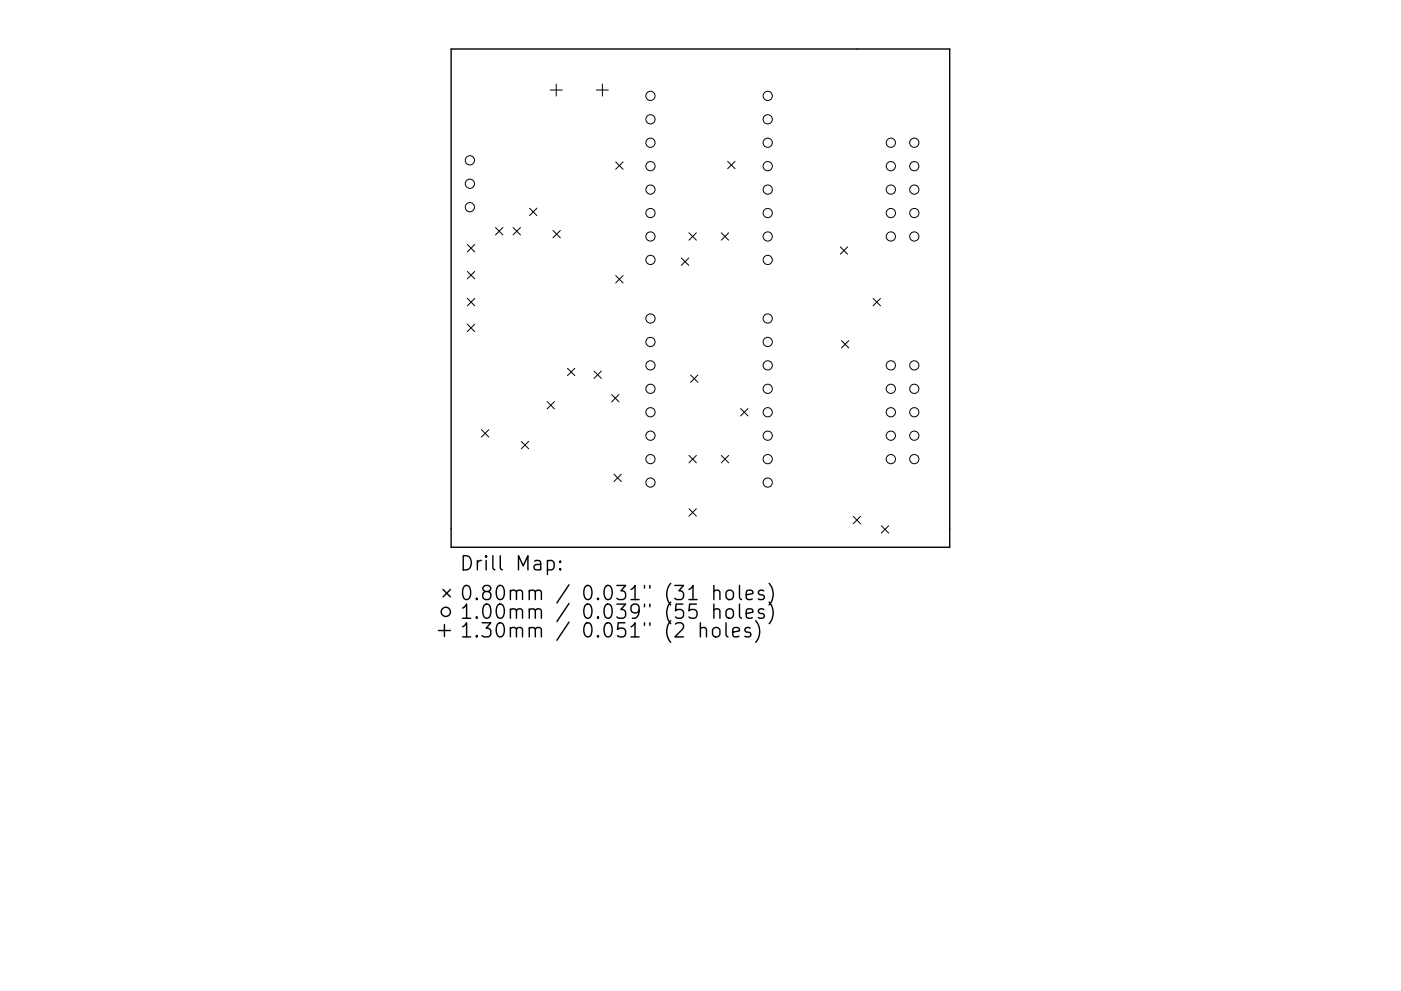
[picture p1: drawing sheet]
<svg xmlns="http://www.w3.org/2000/svg" width="297mm" height="210mm" viewBox="0 0 297 210" stroke-linecap="round" stroke-linejoin="round" font-family="sans-serif">
<path d="M95.6 10.4h105.8v105.7h-105.8z" fill="none" stroke="#000" stroke-width=".29"/>
<g fill="none" stroke="#000" stroke-width=".21">
<path d="M116.7 19.1h2.5M117.9 17.8v2.6M126.4 19.1h2.6M127.7 17.8v2.6M130.5 34.3l1.6 1.6M132.1 34.3l-1.6 1.6M154.3 34.2l1.5 1.6M155.8 34.2l-1.5 1.6M99.1 51.9l1.6 1.5M99.1 57.6l1.6 1.6M100.7 51.9l-1.6 1.5M100.7 57.6l-1.6 1.6"/>
<path d="M105.1 48.3l1.5 1.5M106.6 48.3l-1.5 1.5M108.8 48.3l1.6 1.5M110.4 48.3l-1.6 1.5M112.3 44.2l1.5 1.5M113.8 44.2l-1.5 1.5M117.2 48.9l1.6 1.6M118.8 48.9l-1.6 1.6M130.5 58.5l1.6 1.5M132.1 58.5l-1.6 1.5M144.5 54.7l1.5 1.6M146 54.7l-1.5 1.6"/>
<path d="M146.1 49.4l1.5 1.6M147.6 49.4l-1.5 1.6M152.9 49.4l1.6 1.6M154.5 49.4l-1.6 1.6M178.1 52.4l1.6 1.5M179.7 52.4l-1.6 1.5M99.1 63.3l1.6 1.6M99.1 68.8l1.6 1.5M100.7 63.3l-1.6 1.6M100.7 68.8l-1.6 1.5M120.3 78.1l1.6 1.6M121.9 78.1l-1.6 1.6"/>
<path d="M125.9 78.7l1.6 1.6M127.5 78.7l-1.6 1.6M146.4 79.6l1.6 1.5M148 79.6l-1.6 1.5M178.4 72.3l1.6 1.5M180 72.3l-1.6 1.5M185.1 63.3l1.6 1.6M186.7 63.3l-1.6 1.6M102.1 91.2l1.5 1.5M103.6 91.2l-1.5 1.5M110.5 93.6l1.6 1.6M112.1 93.6l-1.6 1.6"/>
<path d="M116 85.2l1.6 1.6M117.6 85.2l-1.6 1.6M129.7 83.7l1.5 1.6M131.2 83.7l-1.5 1.6M146.1 96.6l1.5 1.6M147.6 96.6l-1.5 1.6M152.9 96.6l1.6 1.6M154.5 96.6l-1.6 1.6M157 86.7l1.6 1.5M158.6 86.7l-1.6 1.5M130.2 100.6l1.5 1.6M131.7 100.6l-1.5 1.6"/>
<path d="M146.1 107.9l1.5 1.6M147.6 107.9l-1.5 1.6M180.9 109.6l1.5 1.5M182.4 109.6l-1.5 1.5M186.9 111.5l1.5 1.6M188.4 111.5l-1.5 1.6"/>
<circle cx="99.6" cy="34" r=".98"/>
<circle cx="99.6" cy="39" r=".98"/>
<circle cx="137.9" cy="20.3" r=".98"/>
<circle cx="137.9" cy="35.3" r=".98"/>
<circle cx="137.9" cy="30.3" r=".98"/>
<circle cx="137.9" cy="25.3" r=".98"/>
<circle cx="162.8" cy="20.3" r=".98"/>
<circle cx="162.8" cy="35.3" r=".98"/>
<circle cx="162.8" cy="30.3" r=".98"/>
<circle cx="162.8" cy="25.3" r=".98"/>
<circle cx="188.9" cy="35.3" r=".98"/>
<circle cx="188.9" cy="30.3" r=".98"/>
<circle cx="193.8" cy="35.3" r=".98"/>
<circle cx="193.8" cy="30.3" r=".98"/>
<circle cx="99.6" cy="44" r=".98"/>
<circle cx="137.9" cy="40.2" r=".98"/>
<circle cx="137.9" cy="45.2" r=".98"/>
<circle cx="137.9" cy="50.2" r=".98"/>
<circle cx="137.9" cy="55.1" r=".98"/>
<circle cx="162.8" cy="40.2" r=".98"/>
<circle cx="162.8" cy="45.2" r=".98"/>
<circle cx="162.8" cy="50.2" r=".98"/>
<circle cx="162.8" cy="55.1" r=".98"/>
<circle cx="188.9" cy="40.2" r=".98"/>
<circle cx="188.9" cy="45.2" r=".98"/>
<circle cx="188.9" cy="50.2" r=".98"/>
<circle cx="193.8" cy="40.2" r=".98"/>
<circle cx="193.8" cy="45.2" r=".98"/>
<circle cx="193.8" cy="50.2" r=".98"/>
<circle cx="137.9" cy="72.5" r=".98"/>
<circle cx="137.9" cy="77.5" r=".98"/>
<circle cx="137.9" cy="67.6" r=".98"/>
<circle cx="162.8" cy="72.5" r=".98"/>
<circle cx="162.8" cy="77.5" r=".98"/>
<circle cx="162.8" cy="67.6" r=".98"/>
<circle cx="188.9" cy="77.5" r=".98"/>
<circle cx="193.8" cy="77.5" r=".98"/>
<circle cx="137.9" cy="87.5" r=".98"/>
<circle cx="137.9" cy="82.5" r=".98"/>
<circle cx="137.9" cy="97.4" r=".98"/>
<circle cx="137.9" cy="92.4" r=".98"/>
<circle cx="162.8" cy="87.5" r=".98"/>
<circle cx="162.8" cy="82.5" r=".98"/>
<circle cx="162.8" cy="97.4" r=".98"/>
<circle cx="162.8" cy="92.4" r=".98"/>
<circle cx="188.9" cy="87.5" r=".98"/>
<circle cx="188.9" cy="82.5" r=".98"/>
<circle cx="188.9" cy="97.4" r=".98"/>
<circle cx="188.9" cy="92.4" r=".98"/>
<circle cx="193.8" cy="87.5" r=".98"/>
<circle cx="193.8" cy="82.5" r=".98"/>
<circle cx="193.8" cy="97.4" r=".98"/>
<circle cx="193.8" cy="92.4" r=".98"/>
<circle cx="137.9" cy="102.4" r=".98"/>
<circle cx="162.8" cy="102.4" r=".98"/>
</g>
<g fill="none" stroke="#000" stroke-width=".3">
<path d="M98.2 117.9a1.58 1.58 0 0 1 1.7 1 1.58 1.58 0 0 1-.5 1.9l-1.2 .1zM101.2 118.9v2M102.1 118.9a.77 .77 0 0 0-.9 .6M103.1 117.9l-.2 .2 .2 .1 .1-.1-.1-.2v.3M103.1 118.9v2M104.5 117.9v2.6l.4 .4M106.1 117.9v2.6l.4 .4M113.4 119.1l.2-.2 .9 .2 .1 .2v1.6M114.6 119.6l-1 .2a.59 .59 0 0 0-.4 .5 .59 .59 0 0 0 .4 .6l1-.1M116.1 119.1l.8-.2 .6 .6v.8l-.3 .5-.3 .1-.8-.1M116.1 118.9v3M118.8 119.1l.1 .1-.1 .1-.2-.1 .2-.1v.2"/>
<path d="M93 133.8h2.5M93.9 125.1l1.6 1.5M94.2 132.5v2.5M95.5 125.1l-1.6 1.5M98.1 129l.8-.8v3M98.1 133l.8-.9v3M98.1 131.2h1.7M98.1 135.1h1.7M98.4 124.5a.72 .72 0 0 1 .7-.3 .72 .72 0 0 1 .5 .6 1.76 1.76 0 0 1-.5 2.4 .77 .77 0 0 1-.9-.6 2.56 2.56 0 0 1 .2-2.1zM101.1 126.9l.1 .2-.1 .1-.2-.1 .2-.2v.3M101.1 130.9l.1 .1-.1 .2-.2-.2 .2-.1v.3M101.1 134.8l.1 .2-.1 .1-.2-.1 .2-.2v.3"/>
<path d="M102.2 132.1h1.9l-1 1.2a.81 .81 0 0 1 1 .5v.8l-.3 .4-.3 .1h-.9l-.4-.3M102.8 128.3a.71 .71 0 0 1 1.1 .4 1.76 1.76 0 0 1-.5 2.5 .77 .77 0 0 1-.9-.6 2.34 2.34 0 0 1 .3-2.3zM102.9 125.5l-.3-.1a.62 .62 0 0 1-.2-.7 .62 .62 0 0 1 .5-.5l.9 .2a.62 .62 0 0 1 .3 .6 .62 .62 0 0 1-.6 .5h-.6l-.5 .6v.5l.5 .6 .9-.1 .3-.5v-.5l-.6-.6M105.5 124.5a.72 .72 0 0 1 .7-.3 .72 .72 0 0 1 .6 .6 1.76 1.76 0 0 1-.6 2.4 .77 .77 0 0 1-.8-.6 2.56 2.56 0 0 1 .1-2.1zM105.5 132.4a.72 .72 0 0 1 .7-.3 .72 .72 0 0 1 .6 .6 1.76 1.76 0 0 1-.6 2.4 .77 .77 0 0 1-.8-.5 2.56 2.56 0 0 1 .1-2.2zM105.6 128.3a.71 .71 0 0 1 1.2 .4 1.76 1.76 0 0 1-.6 2.5 .77 .77 0 0 1-.8-.6 2.34 2.34 0 0 1 .2-2.3zM108.2 125.5a.74 .74 0 0 1 1.3 .1v1.6M108.2 129.5a.75 .75 0 0 1 1.3 .1v1.6M108.2 133.4a.74 .74 0 0 1 1.3 .2v1.5M108.2 125.2v2M108.2 129.2v2M108.2 133.1v2"/>
<path d="M109.5 125.6l.4-.4 .7 .2 .2 .2v1.6M109.5 129.6l.4-.4 .7 .1 .2 .3v1.6M109.5 133.6l.4-.5 .7 .2 .2 .3v1.5M109.9 120.9v-3l1 2.2 1-2.2v3M112.2 125.5a.74 .74 0 0 1 1.3 .1v1.6M112.2 129.5a.75 .75 0 0 1 1.3 .1v1.6M112.2 133.4a.74 .74 0 0 1 1.3 .2v1.5M112.2 125.2v2M112.2 129.2v2M112.2 133.1v2M113.5 125.6l.4-.4 .7 .2 .2 .2v1.6M113.5 129.6l.4-.4 .7 .1 .2 .3v1.6"/>
<path d="M113.5 133.6l.4-.5 .7 .2 .2 .3v1.5M118.8 120.6l.1 .2-.1 .1-.2-.1 .2-.2v.3M120.6 124.1l-2.5 3.8M120.6 128l-2.5 3.9M120.6 132l-2.5 3.8M124.2 124.4a.71 .71 0 0 1 1.2 .4 1.76 1.76 0 0 1-.6 2.4 .77 .77 0 0 1-.9-.6 2.34 2.34 0 0 1 .3-2.2zM124.2 128.3a.71 .71 0 0 1 1.2 .4 1.76 1.76 0 0 1-.6 2.5 .77 .77 0 0 1-.9-.6 2.34 2.34 0 0 1 .3-2.3zM124.2 132.3a.71 .71 0 0 1 1.2 .4 1.76 1.76 0 0 1-.6 2.4 .77 .77 0 0 1-.9-.5 2.34 2.34 0 0 1 .3-2.3zM126.8 126.9l.1 .2-.1 .1-.2-.1 .2-.2v.3M126.8 130.9l.1 .1-.1 .2-.2-.2 .2-.1v.3M126.8 134.8l.1 .2-.1 .1-.2-.1 .2-.2v.3M128.4 124.5a.72 .72 0 0 1 .7-.3 .72 .72 0 0 1 .5 .6 1.76 1.76 0 0 1-.5 2.4 .77 .77 0 0 1-.9-.6 2.56 2.56 0 0 1 .2-2.1z"/>
<path d="M128.4 132.4a.72 .72 0 0 1 .7-.3 .72 .72 0 0 1 .5 .6 1.76 1.76 0 0 1-.5 2.4 .77 .77 0 0 1-.9-.5 2.56 2.56 0 0 1 .2-2.2zM128.5 128.3a.71 .71 0 0 1 1.1 .4 1.76 1.76 0 0 1-.5 2.5 .77 .77 0 0 1-.9-.6 2.34 2.34 0 0 1 .3-2.3zM130.8 124.2h1.8l-1 1.2a.81 .81 0 0 1 1 .5v.7l-.2 .5-.3 .1h-.9l-.4-.3M130.8 128.2h1.8l-1 1.1a.81 .81 0 0 1 1 .6v.7l-.2 .4-.3 .2h-.9l-.4-.3M132.5 132.1h-1.4l-.2 1.5 .5-.3 1 .1 .2 .4-.1 1-.4 .3h-.7l-.5-.3M133.8 125.1l.8-.9v3M133.8 133l.8-.9v3M133.8 127.2h1.7M133.8 135.1h1.7M135.5 129.5l-.6 .5-.8-.1-.3-.4v-.8l.3-.4 .8-.1 .5 .3a1.98 1.98 0 0 1-.8 2.7h-.5M136.6 124.2v.6M136.6 128.2v.5"/>
<path d="M136.6 132.1v.6M137.8 124.2v.6M137.8 128.2v.5M137.8 132.1v.6M142.2 123.8a3.4 3.4 0 0 0 0 4.6M142.2 127.7a3.4 3.4 0 0 0 0 4.6M142.2 131.7a3.4 3.4 0 0 0 0 4.6M143.1 124.2h1.8l-1 1.2a.81 .81 0 0 1 1 .5v.7l-.3 .5-.2 .1h-.9l-.4-.3M143.2 132.4l.4-.3h.8a.81 .81 0 0 1 .4 1.3l-1.7 1.7h1.8M144.8 128.2h-1.4l-.2 1.4 .4-.3 1 .2 .3 .4-.1 1-.4 .3h-.8l-.4-.3M146.1 125.1l.8-.9v3M146.1 127.2h1.7"/>
<path d="M147.6 128.2h-1.4l-.1 1.4 .4-.3 1 .2 .3 .4-.2 1-.4 .3h-.7l-.4-.3M148.5 133.4a.74 .74 0 0 1 1.3 .2v1.5M148.5 132.1v3M151.2 133.4a.81 .81 0 0 1 .8-.3 .81 .81 0 0 1 .6 .6v.9a.81 .81 0 0 1-.7 .6 .81 .81 0 0 1-.8-.6v-.9zM151.4 125.5a.74 .74 0 0 1 1.2 .1v1.6M151.4 129.5a.74 .74 0 0 1 1.2 .1v1.6M151.4 124.2v3M151.4 128.2v3M153.9 132.1v2.6l.5 .4M154.1 125.5a.81 .81 0 0 1 .8-.3 .81 .81 0 0 1 .6 .6v.8a.81 .81 0 0 1-.8 .6 .81 .81 0 0 1-.8-.6v-.8zM154.2 129.3a.81 .81 0 0 1 1.3 .4v.9a.81 .81 0 0 1-.8 .6 .81 .81 0 0 1-.8-.6v-.9zM155.4 134.1l1.4-.3-.2-.5-.8-.2-.4 .5v1.1l.1 .3 .3 .1 .8-.1"/>
<path d="M156.8 124.2v2.6l.4 .4M156.8 128.2v2.5l.4 .5M158.2 126.2l1.4-.3-.1-.5-.9-.2-.4 .4v1.2l.2 .3 .2 .1 .9-.1M158.2 130.2l1.4-.3-.1-.6-.9-.1-.4 .4v1.1l.2 .3 .2 .2 .9-.2M159.1 133.3l-.7-.2-.5 .5 .2 .4 1 .3 .1 .3-.1 .4-.3 .1-.9-.1M160.2 131.7a3.4 3.4 0 0 1 0 4.6M161.9 125.4l-.7-.2-.4 .4 .1 .5 1 .3 .2 .2-.2 .5-.3 .1-.8-.1M161.9 129.3l-.7-.1-.4 .4 .1 .4 1 .3 .2 .3-.2 .4-.3 .2-.8-.2M163.1 123.8a3.4 3.4 0 0 1 0 4.6M163.1 127.7a3.4 3.4 0 0 1 0 4.6"/>
<circle cx="94.5" cy="129.8" r=".98"/>
</g>
</svg>
